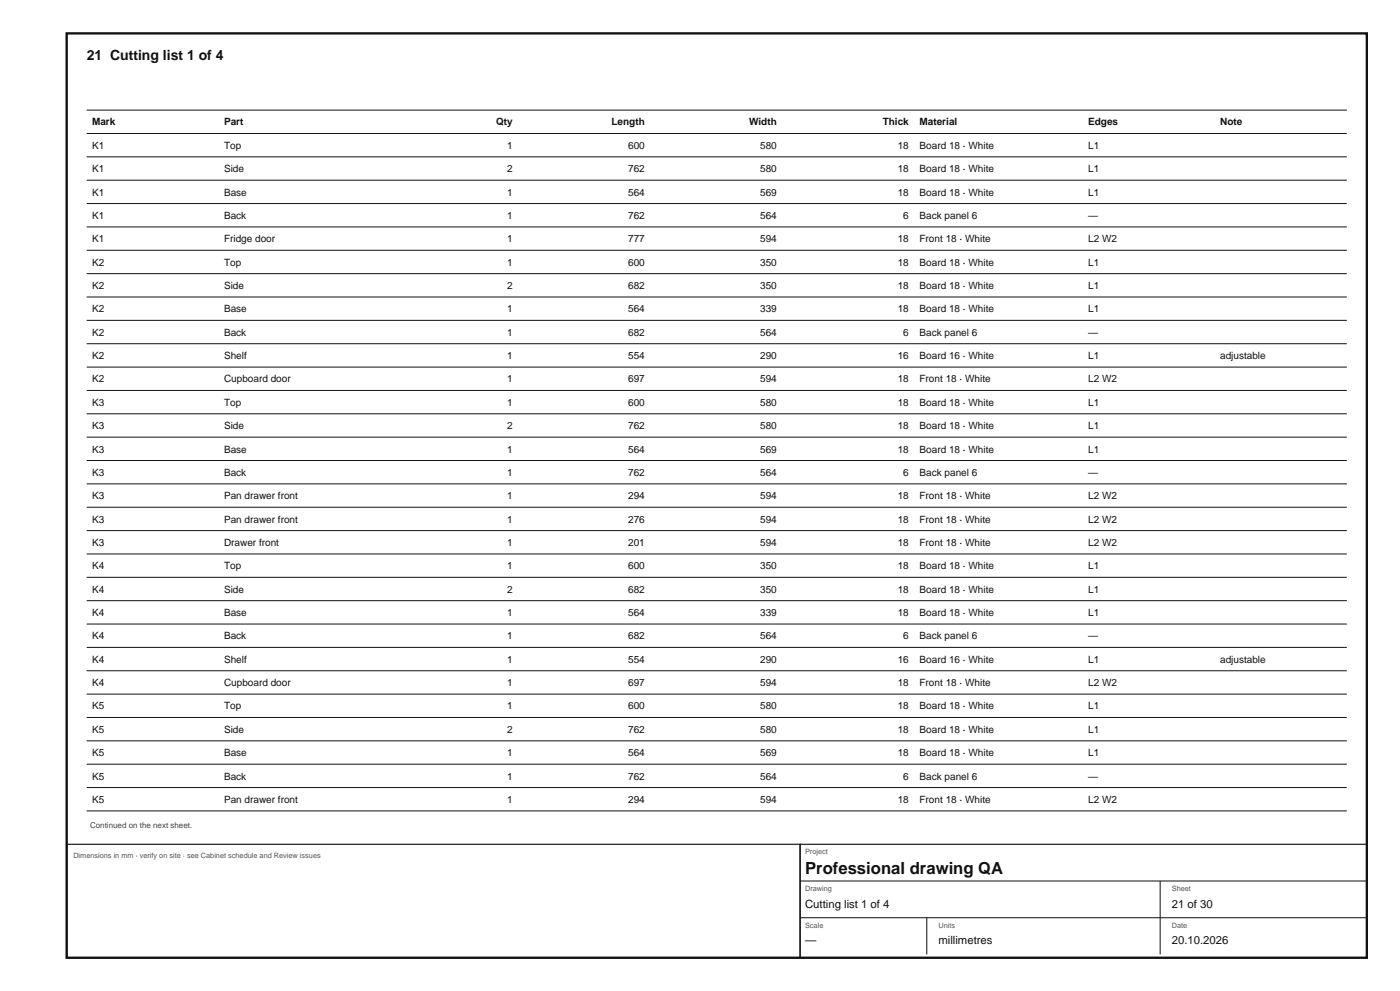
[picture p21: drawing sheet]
<svg xmlns="http://www.w3.org/2000/svg" width="420mm" height="297mm" viewBox="0 0 420 297" stroke-linecap="round" stroke-linejoin="round" font-family="sans-serif">
<defs><g id="words">
<text font-size="5" fill="#111" x="241.5" y="262">Professional drawing QA</text>
<text font-size="4.2" fill="#111" x="26" y="18">21 Cutting list 1 of 4</text>
<g font-size="3.4" fill="#111">
<text x="241.5" y="272">Cutting list 1 of 4</text>
<text x="351.5" y="272">21 of 30</text>
<text x="241.5" y="283">—</text>
<text x="281.5" y="283">millimetres</text>
<text x="351.5" y="283">20.10.2026</text>
</g>
<g font-size="3" fill="#111">
<text x="27.6" y="37.6">Mark</text>
<text x="67.2" y="37.6">Part</text>
<text x="148.9" y="37.6">Qty</text>
<text x="183.5" y="37.6">Length</text>
<text x="224.7" y="37.6">Width</text>
<text x="264.8" y="37.6">Thick</text>
<text x="275.9" y="37.6">Material</text>
<text x="326.4" y="37.6">Edges</text>
<text x="366" y="37.6">Note</text>
<text x="27.6" y="44.6">K1</text>
<text x="67.2" y="44.6">Top</text>
<text x="152.2" y="44.6">1</text>
<text x="188.5" y="44.6">600</text>
<text x="228.1" y="44.6">580</text>
<text x="269.3" y="44.6">18</text>
<text x="275.9" y="44.6">Board 18 · White</text>
<text x="326.4" y="44.6">L1</text>
<text x="27.6" y="51.6">K1</text>
<text x="67.2" y="51.6">Side</text>
<text x="152.2" y="51.6">2</text>
<text x="188.5" y="51.6">762</text>
<text x="228.1" y="51.6">580</text>
<text x="269.3" y="51.6">18</text>
<text x="275.9" y="51.6">Board 18 · White</text>
<text x="326.4" y="51.6">L1</text>
<text x="27.6" y="58.6">K1</text>
<text x="67.2" y="58.6">Base</text>
<text x="152.2" y="58.6">1</text>
<text x="188.5" y="58.6">564</text>
<text x="228.1" y="58.6">569</text>
<text x="269.3" y="58.6">18</text>
<text x="275.9" y="58.6">Board 18 · White</text>
<text x="326.4" y="58.6">L1</text>
<text x="27.6" y="65.6">K1</text>
<text x="67.2" y="65.6">Back</text>
<text x="152.2" y="65.6">1</text>
<text x="188.5" y="65.6">762</text>
<text x="228.1" y="65.6">564</text>
<text x="271" y="65.6">6</text>
<text x="275.9" y="65.6">Back panel 6</text>
<text x="326.4" y="65.6">—</text>
<text x="27.6" y="72.6">K1</text>
<text x="67.2" y="72.6">Fridge door</text>
<text x="152.2" y="72.6">1</text>
<text x="188.5" y="72.6">777</text>
<text x="228.1" y="72.6">594</text>
<text x="269.3" y="72.6">18</text>
<text x="275.9" y="72.6">Front 18 · White</text>
<text x="326.4" y="72.6">L2 W2</text>
<text x="27.6" y="79.6">K2</text>
<text x="67.2" y="79.6">Top</text>
<text x="152.2" y="79.6">1</text>
<text x="188.5" y="79.6">600</text>
<text x="228.1" y="79.6">350</text>
<text x="269.3" y="79.6">18</text>
<text x="275.9" y="79.6">Board 18 · White</text>
<text x="326.4" y="79.6">L1</text>
<text x="27.6" y="86.6">K2</text>
<text x="67.2" y="86.6">Side</text>
<text x="152.2" y="86.6">2</text>
<text x="188.5" y="86.6">682</text>
<text x="228.1" y="86.6">350</text>
<text x="269.3" y="86.6">18</text>
<text x="275.9" y="86.6">Board 18 · White</text>
<text x="326.4" y="86.6">L1</text>
<text x="27.6" y="93.6">K2</text>
<text x="67.2" y="93.6">Base</text>
<text x="152.2" y="93.6">1</text>
<text x="188.5" y="93.6">564</text>
<text x="228.1" y="93.6">339</text>
<text x="269.3" y="93.6">18</text>
<text x="275.9" y="93.6">Board 18 · White</text>
<text x="326.4" y="93.6">L1</text>
<text x="27.6" y="100.6">K2</text>
<text x="67.2" y="100.6">Back</text>
<text x="152.2" y="100.6">1</text>
<text x="188.5" y="100.6">682</text>
<text x="228.1" y="100.6">564</text>
<text x="271" y="100.6">6</text>
<text x="275.9" y="100.6">Back panel 6</text>
<text x="326.4" y="100.6">—</text>
<text x="27.6" y="107.6">K2</text>
<text x="67.2" y="107.6">Shelf</text>
<text x="152.2" y="107.6">1</text>
<text x="188.5" y="107.6">554</text>
<text x="228.1" y="107.6">290</text>
<text x="269.3" y="107.6">16</text>
<text x="275.9" y="107.6">Board 16 · White</text>
<text x="326.4" y="107.6">L1</text>
<text x="366" y="107.6">adjustable</text>
<text x="27.6" y="114.6">K2</text>
<text x="67.2" y="114.6">Cupboard door</text>
<text x="152.2" y="114.6">1</text>
<text x="188.5" y="114.6">697</text>
<text x="228.1" y="114.6">594</text>
<text x="269.3" y="114.6">18</text>
<text x="275.9" y="114.6">Front 18 · White</text>
<text x="326.4" y="114.6">L2 W2</text>
<text x="27.6" y="121.6">K3</text>
<text x="67.2" y="121.6">Top</text>
<text x="152.2" y="121.6">1</text>
<text x="188.5" y="121.6">600</text>
<text x="228.1" y="121.6">580</text>
<text x="269.3" y="121.6">18</text>
<text x="275.9" y="121.6">Board 18 · White</text>
<text x="326.4" y="121.6">L1</text>
<text x="27.6" y="128.6">K3</text>
<text x="67.2" y="128.6">Side</text>
<text x="152.2" y="128.6">2</text>
<text x="188.5" y="128.6">762</text>
<text x="228.1" y="128.6">580</text>
<text x="269.3" y="128.6">18</text>
<text x="275.9" y="128.6">Board 18 · White</text>
<text x="326.4" y="128.6">L1</text>
<text x="27.6" y="135.6">K3</text>
<text x="67.2" y="135.6">Base</text>
<text x="152.2" y="135.6">1</text>
<text x="188.5" y="135.6">564</text>
<text x="228.1" y="135.6">569</text>
<text x="269.3" y="135.6">18</text>
<text x="275.9" y="135.6">Board 18 · White</text>
<text x="326.4" y="135.6">L1</text>
<text x="27.6" y="142.6">K3</text>
<text x="67.2" y="142.6">Back</text>
<text x="152.2" y="142.6">1</text>
<text x="188.5" y="142.6">762</text>
<text x="228.1" y="142.6">564</text>
<text x="271" y="142.6">6</text>
<text x="275.9" y="142.6">Back panel 6</text>
<text x="326.4" y="142.6">—</text>
<text x="27.6" y="149.6">K3</text>
<text x="67.2" y="149.6">Pan drawer front</text>
<text x="152.2" y="149.6">1</text>
<text x="188.5" y="149.6">294</text>
<text x="228.1" y="149.6">594</text>
<text x="269.3" y="149.6">18</text>
<text x="275.9" y="149.6">Front 18 · White</text>
<text x="326.4" y="149.6">L2 W2</text>
<text x="27.6" y="156.6">K3</text>
<text x="67.2" y="156.6">Pan drawer front</text>
<text x="152.2" y="156.6">1</text>
<text x="188.5" y="156.6">276</text>
<text x="228.1" y="156.6">594</text>
<text x="269.3" y="156.6">18</text>
<text x="275.9" y="156.6">Front 18 · White</text>
<text x="326.4" y="156.6">L2 W2</text>
<text x="27.6" y="163.6">K3</text>
<text x="67.2" y="163.6">Drawer front</text>
<text x="152.2" y="163.6">1</text>
<text x="188.5" y="163.6">201</text>
<text x="228.1" y="163.6">594</text>
<text x="269.3" y="163.6">18</text>
<text x="275.9" y="163.6">Front 18 · White</text>
<text x="326.4" y="163.6">L2 W2</text>
<text x="27.6" y="170.6">K4</text>
<text x="67.2" y="170.6">Top</text>
<text x="152.2" y="170.6">1</text>
<text x="188.5" y="170.6">600</text>
<text x="228.1" y="170.6">350</text>
<text x="269.3" y="170.6">18</text>
<text x="275.9" y="170.6">Board 18 · White</text>
<text x="326.4" y="170.6">L1</text>
<text x="27.6" y="177.6">K4</text>
<text x="67.2" y="177.6">Side</text>
<text x="152.2" y="177.6">2</text>
<text x="188.5" y="177.6">682</text>
<text x="228.1" y="177.6">350</text>
<text x="269.3" y="177.6">18</text>
<text x="275.9" y="177.6">Board 18 · White</text>
<text x="326.4" y="177.6">L1</text>
<text x="27.6" y="184.6">K4</text>
<text x="67.2" y="184.6">Base</text>
<text x="152.2" y="184.6">1</text>
<text x="188.5" y="184.6">564</text>
<text x="228.1" y="184.6">339</text>
<text x="269.3" y="184.6">18</text>
<text x="275.9" y="184.6">Board 18 · White</text>
<text x="326.4" y="184.6">L1</text>
<text x="27.6" y="191.6">K4</text>
<text x="67.2" y="191.6">Back</text>
<text x="152.2" y="191.6">1</text>
<text x="188.5" y="191.6">682</text>
<text x="228.1" y="191.6">564</text>
<text x="271" y="191.6">6</text>
<text x="275.9" y="191.6">Back panel 6</text>
<text x="326.4" y="191.6">—</text>
<text x="27.6" y="198.6">K4</text>
<text x="67.2" y="198.6">Shelf</text>
<text x="152.2" y="198.6">1</text>
<text x="188.5" y="198.6">554</text>
<text x="228.1" y="198.6">290</text>
<text x="269.3" y="198.6">16</text>
<text x="275.9" y="198.6">Board 16 · White</text>
<text x="326.4" y="198.6">L1</text>
<text x="366" y="198.6">adjustable</text>
<text x="27.6" y="205.6">K4</text>
<text x="67.2" y="205.6">Cupboard door</text>
<text x="152.2" y="205.6">1</text>
<text x="188.5" y="205.6">697</text>
<text x="228.1" y="205.6">594</text>
<text x="269.3" y="205.6">18</text>
<text x="275.9" y="205.6">Front 18 · White</text>
<text x="326.4" y="205.6">L2 W2</text>
<text x="27.6" y="212.6">K5</text>
<text x="67.2" y="212.6">Top</text>
<text x="152.2" y="212.6">1</text>
<text x="188.5" y="212.6">600</text>
<text x="228.1" y="212.6">580</text>
<text x="269.3" y="212.6">18</text>
<text x="275.9" y="212.6">Board 18 · White</text>
<text x="326.4" y="212.6">L1</text>
<text x="27.6" y="219.6">K5</text>
<text x="67.2" y="219.6">Side</text>
<text x="152.2" y="219.6">2</text>
<text x="188.5" y="219.6">762</text>
<text x="228.1" y="219.6">580</text>
<text x="269.3" y="219.6">18</text>
<text x="275.9" y="219.6">Board 18 · White</text>
<text x="326.4" y="219.6">L1</text>
<text x="27.6" y="226.6">K5</text>
<text x="67.2" y="226.6">Base</text>
<text x="152.2" y="226.6">1</text>
<text x="188.5" y="226.6">564</text>
<text x="228.1" y="226.6">569</text>
<text x="269.3" y="226.6">18</text>
<text x="275.9" y="226.6">Board 18 · White</text>
<text x="326.4" y="226.6">L1</text>
<text x="27.6" y="233.6">K5</text>
<text x="67.2" y="233.6">Back</text>
<text x="152.2" y="233.6">1</text>
<text x="188.5" y="233.6">762</text>
<text x="228.1" y="233.6">564</text>
<text x="271" y="233.6">6</text>
<text x="275.9" y="233.6">Back panel 6</text>
<text x="326.4" y="233.6">—</text>
<text x="27.6" y="240.6">K5</text>
<text x="67.2" y="240.6">Pan drawer front</text>
<text x="152.2" y="240.6">1</text>
<text x="188.5" y="240.6">294</text>
<text x="228.1" y="240.6">594</text>
<text x="269.3" y="240.6">18</text>
<text x="275.9" y="240.6">Front 18 · White</text>
<text x="326.4" y="240.6">L2 W2</text>
</g>
<text font-size="2.4" fill="#444" x="27" y="248">Continued on the next sheet.</text>
<g font-size="2.2" fill="#555">
<text x="22" y="257">Dimensions in mm · verify on site · see Cabinet schedule and Review issues</text>
<text x="241.5" y="256">Project</text>
<text x="241.5" y="267">Drawing</text>
<text x="351.5" y="267">Sheet</text>
<text x="241.5" y="278">Scale</text>
<text x="281.5" y="278">Units</text>
<text x="351.5" y="278">Date</text>
</g>
</g></defs>
<path d="M20 10h390.1v277h-390.1z" fill="none" stroke="#111" stroke-width=".7" stroke-linecap="butt"/>
<g fill="none" stroke="#111" stroke-width=".3">
<path d="M26 33h378.1M26 40h378.1M26 47h378.1M26 54h378.1M26 61h378.1M26 68h378.1M26 75h378.1M26 82h378.1M26 89h378.1M26 96h378.1M26 103h378.1M26 110h378.1"/>
<path d="M26 117h378.1M26 124h378.1M26 131h378.1M26 138h378.1M26 145h378.1M26 152h378.1M26 159h378.1M26 166h378.1M26 173h378.1M26 180h378.1M26 187h378.1M26 194h378.1"/>
<path d="M26 201h378.1M26 208h378.1M26 215h378.1M26 222h378.1M26 229h378.1M26 236h378.1M26 243h378.1M240 264h170.1M240 275h170.1M278 275v11M348 264v22"/>
</g>
<path d="M20 253h220v34h-220zM240 253h170.1v34h-170.1z" fill="none" stroke="#111" stroke-width=".35"/>
<use href="#words"/>
</svg>
